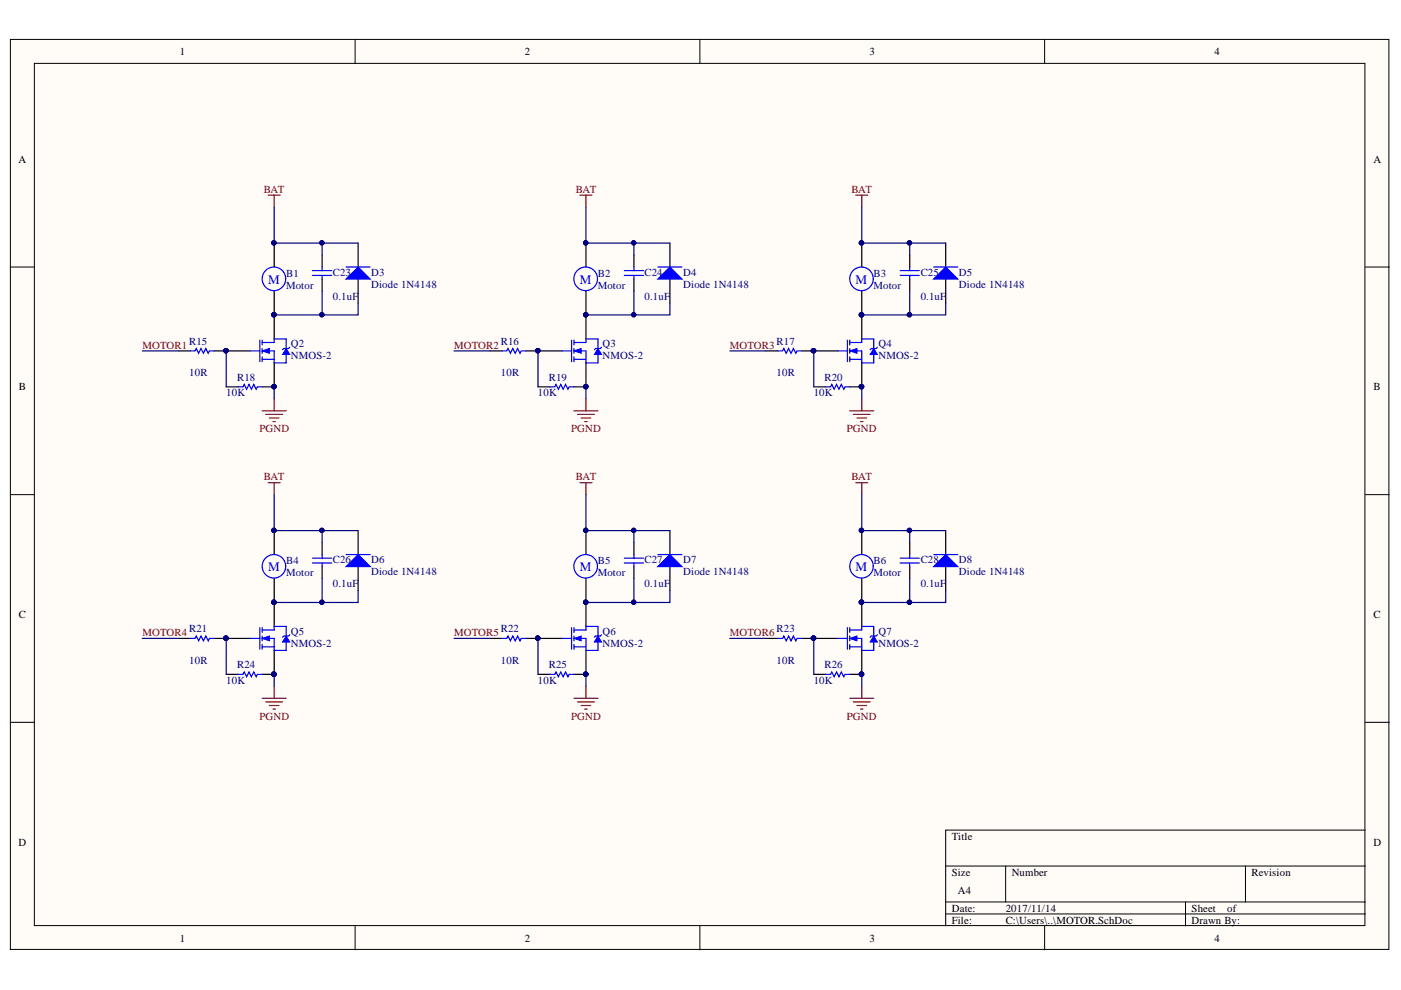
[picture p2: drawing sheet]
<svg xmlns="http://www.w3.org/2000/svg" width="297mm" height="210mm" viewBox="0 0 297 210" stroke-linecap="round" stroke-linejoin="round" font-family="sans-serif">
<defs><g id="words">
<g font-size="2.8" fill="#00f">
<text x="56.9" y="60.1">M</text>
<text x="122.9" y="60.1">M</text>
<text x="181.4" y="60.1">M</text>
<text x="56.9" y="121.1">M</text>
<text x="122.9" y="121.1">M</text>
<text x="181.4" y="121.1">M</text>
</g>
<g font-size="2.3">
<text x="38.2" y="11.7">1</text>
<text x="111.3" y="11.7">2</text>
<text x="184.4" y="11.7">3</text>
<text x="257.5" y="11.7">4</text>
<text x="3.9" y="34.5">A</text>
<text x="291.2" y="34.5">A</text>
<text x="4" y="82.8">B</text>
<text x="291.2" y="82.8">B</text>
<text x="4" y="131.1">C</text>
<text x="291.2" y="131.1">C</text>
<text x="3.9" y="179.3">D</text>
<text x="201.8" y="178.1">Title</text>
<text x="291.2" y="179.3">D</text>
<text x="201.8" y="185.7">Size</text>
<text x="214.5" y="185.7">Number</text>
<text x="265.3" y="185.7">Revision</text>
<text x="203.1" y="189.5">A4</text>
<text x="201.8" y="193.3">Date:</text>
<text x="201.8" y="195.8">File:</text>
<text x="213.2" y="193.3">2017/11/14</text>
<text x="213.2" y="195.8">C:\Users\..\MOTOR.SchDoc</text>
<text x="252.7" y="193.3">Sheet</text>
<text x="252.7" y="195.8">Drawn By:</text>
<text x="260.2" y="193.3">of</text>
<text x="38.2" y="199.6">1</text>
<text x="111.3" y="199.6">2</text>
<text x="184.4" y="199.6">3</text>
<text x="257.5" y="199.6">4</text>
</g>
<g font-size="2.3" fill="#800000">
<text x="55.9" y="40.8">BAT</text>
<text x="122.1" y="40.8">BAT</text>
<text x="180.6" y="40.8">BAT</text>
<text x="30.2" y="73.9">MOTOR1</text>
<text x="96.3" y="73.9">MOTOR2</text>
<text x="154.8" y="73.9">MOTOR3</text>
<text x="55" y="91.7">PGND</text>
<text x="121.1" y="91.7">PGND</text>
<text x="179.5" y="91.7">PGND</text>
<text x="55.9" y="101.8">BAT</text>
<text x="122.1" y="101.8">BAT</text>
<text x="180.6" y="101.8">BAT</text>
<text x="30.2" y="134.9">MOTOR4</text>
<text x="96.3" y="134.9">MOTOR5</text>
<text x="154.8" y="134.9">MOTOR6</text>
<text x="55" y="152.6">PGND</text>
<text x="121.1" y="152.6">PGND</text>
<text x="179.5" y="152.6">PGND</text>
</g>
<g font-size="2.3" fill="#000080">
<text x="60.7" y="58.7">B1</text>
<text x="70.6" y="58.4">C23</text>
<text x="78.7" y="58.4">D3</text>
<text x="126.8" y="58.7">B2</text>
<text x="136.6" y="58.4">C24</text>
<text x="144.9" y="58.4">D4</text>
<text x="185.2" y="58.7">B3</text>
<text x="195.2" y="58.4">C25</text>
<text x="203.3" y="58.4">D5</text>
<text x="60.7" y="61.2">Motor</text>
<text x="70.6" y="63.5">0.1uF</text>
<text x="78.7" y="61">Diode 1N4148</text>
<text x="126.8" y="61.2">Motor</text>
<text x="136.6" y="63.5">0.1uF</text>
<text x="144.9" y="61">Diode 1N4148</text>
<text x="185.2" y="61.2">Motor</text>
<text x="195.2" y="63.5">0.1uF</text>
<text x="203.3" y="61">Diode 1N4148</text>
<text x="40.1" y="73.1">R15</text>
<text x="61.7" y="73.6">Q2</text>
<text x="61.7" y="76.2">NMOS-2</text>
<text x="106.2" y="73.1">R16</text>
<text x="127.8" y="73.6">Q3</text>
<text x="127.8" y="76.2">NMOS-2</text>
<text x="164.7" y="73.1">R17</text>
<text x="186.2" y="73.6">Q4</text>
<text x="186.2" y="76.2">NMOS-2</text>
<text x="40.1" y="79.7">10R</text>
<text x="50.3" y="80.8">R18</text>
<text x="106.2" y="79.7">10R</text>
<text x="116.3" y="80.8">R19</text>
<text x="164.7" y="79.7">10R</text>
<text x="174.8" y="80.8">R20</text>
<text x="48" y="84">10K</text>
<text x="114.1" y="84">10K</text>
<text x="172.5" y="84">10K</text>
<text x="60.7" y="119.6">B4</text>
<text x="70.6" y="119.4">C26</text>
<text x="78.7" y="119.4">D6</text>
<text x="126.8" y="119.6">B5</text>
<text x="136.6" y="119.4">C27</text>
<text x="144.9" y="119.4">D7</text>
<text x="185.2" y="119.6">B6</text>
<text x="195.2" y="119.4">C28</text>
<text x="203.3" y="119.4">D8</text>
<text x="60.7" y="122.2">Motor</text>
<text x="70.6" y="124.5">0.1uF</text>
<text x="78.7" y="121.9">Diode 1N4148</text>
<text x="126.8" y="122.2">Motor</text>
<text x="136.6" y="124.5">0.1uF</text>
<text x="144.9" y="121.9">Diode 1N4148</text>
<text x="185.2" y="122.2">Motor</text>
<text x="195.2" y="124.5">0.1uF</text>
<text x="203.3" y="121.9">Diode 1N4148</text>
<text x="40.1" y="134.1">R21</text>
<text x="61.7" y="134.6">Q5</text>
<text x="61.7" y="137.1">NMOS-2</text>
<text x="106.2" y="134.1">R22</text>
<text x="127.8" y="134.6">Q6</text>
<text x="127.8" y="137.1">NMOS-2</text>
<text x="164.7" y="134.1">R23</text>
<text x="186.2" y="134.6">Q7</text>
<text x="186.2" y="137.1">NMOS-2</text>
<text x="40.1" y="140.7">10R</text>
<text x="50.3" y="141.7">R24</text>
<text x="106.2" y="140.7">10R</text>
<text x="116.3" y="141.7">R25</text>
<text x="164.7" y="140.7">10R</text>
<text x="174.8" y="141.7">R26</text>
<text x="48" y="145">10K</text>
<text x="114.1" y="145">10K</text>
<text x="172.5" y="145">10K</text>
</g>
</g></defs>
<g fill="#fffcf8" stroke="#000" stroke-width=".21">
<path d="M2.2 8.4h292.3v192.9h-292.3z"/>
<path d="M7.3 13.4h282.1v182.8h-282.1z"/>
</g>
<g fill="none" stroke="#000" stroke-width=".21">
<path d="M75.3 8.4v5M148.4 8.4v5M221.5 8.4v5M2.2 56.6h5.1M289.5 56.6h5.1M2.2 104.9h5.1M289.5 104.9h5.1M2.2 153.1h5.1M289.5 153.1h5.1M289.5 176h-89v20.3M75.3 196.3v5.1M148.4 196.3v5.1"/>
<path d="M200.5 183.6h89M200.5 191.2h89M200.5 193.8h89M213.2 183.6v7.6M221.5 196.3v5.1M251.4 191.2v5.1M264.1 183.6v7.6"/>
</g>
<path d="M58.1 51.5v5.1M68.3 54.1v2.5M68.3 59.2v2.5M37.8 74.4h2.5M45.4 74.4h7.6M58.1 61.7v10.2M58.1 76.9v5.1h-2.5M48 82h2.5" fill="none" stroke="#000" stroke-width=".25"/>
<g fill="#000080" stroke="#000080" stroke-width=".21">
<circle cx="58.1" cy="51.5" r=".46"/>
<circle cx="58.1" cy="66.7" r=".46"/>
<circle cx="58.1" cy="82" r=".46"/>
<circle cx="47.9" cy="74.3" r=".46"/>
</g>
<g fill="none" stroke="#00f" stroke-width=".25">
<path d="M66.3 57.4h4M66.3 58.4h4M68.3 56.6v.8M68.3 58.4v.8M40.3 74.4h1.1l.2-.5 .5 1 .5-1 .5 1 .5-1 .5 1 .3-.5h1M53 74.4h2.1M55.1 72.1v4.6M55.6 72.6h2.5M55.6 74.4h2.5v2.5M55.6 76.2h2.5M55.6 72.1v1M55.6 73.9v1"/>
<path d="M55.6 75.7v1M50.5 82h1l.3-.5 .5 1 .5-1 .5 1 .5-1 .5 1 .3-.5h1"/>
<circle cx="58.1" cy="59.1" r="2.5"/>
</g>
<path d="M56.9 41.4h2.5M58.1 41.4v2.5M55.6 87.1h5.1M56.4 87.9h3.5M57.1 88.6h2M57.9 89.4h.5M58.1 84.6v2.5" fill="none" stroke="#800000" stroke-width=".25"/>
<path d="M55.6 74.4l1.5-.5v1z" fill="#00f"/>
<path d="M55.6 74.4l1.5-.5v1z" fill="none" stroke="#00f" stroke-width=".21"/>
<path d="M58.1 72.6v-.7h2.6v2M60.7 75.2v1.7h-2.6" fill="none" stroke="#00f" stroke-width=".25"/>
<path d="M60.7 73.9l.7 1.3h-1.5z" fill="#00f"/>
<path d="M60.7 73.9l.7 1.3h-1.5z" fill="none" stroke="#00f" stroke-width=".21"/>
<path d="M61.4 73.6l-.2 .3h-1l-.3 .2" fill="none" stroke="#00f" stroke-width=".25"/>
<g fill="#000080" stroke="#000080" stroke-width=".21">
<circle cx="58.1" cy="66.7" r=".46"/>
<circle cx="47.9" cy="74.3" r=".46"/>
<circle cx="58.1" cy="82" r=".46"/>
</g>
<path d="M75.9 51.5v5.1M75.9 59.2v5" fill="none" stroke="#000" stroke-width=".25"/>
<path d="M73.4 59.2l2.5-2.6 2.6 2.6z" fill="#00f"/>
<g fill="none" stroke="#00f" stroke-width=".25">
<path d="M73.4 59.2l2.5-2.6 2.6 2.6zM73.4 56.6h5.1M132.4 57.4h4M132.4 58.4h4M134.4 56.6v.8M134.4 58.4v.8M106.4 74.4h1.1l.2-.5 .5 1 .5-1 .5 1 .5-1 .6 1 .2-.5h1M119.1 74.4h2.1M121.2 72.1v4.6M121.7 72.6h2.5M121.7 74.4h2.5v2.5M121.7 76.2h2.5"/>
<path d="M121.7 72.1v1M121.7 73.9v1M121.7 75.7v1M116.6 82h1l.3-.5 .5 1 .5-1 .5 1 .5-1 .5 1 .3-.5h1"/>
<circle cx="124.2" cy="59.1" r="2.5"/>
</g>
<path d="M124.2 51.5v5.1M134.4 54.1v2.5M134.4 59.2v2.5M103.9 74.4h2.5M111.5 74.4h7.6M124.2 61.7v10.2M124.2 76.9v5.1h-2.5M114.1 82h2.5" fill="none" stroke="#000" stroke-width=".25"/>
<g fill="#000080" stroke="#000080" stroke-width=".21">
<circle cx="124.2" cy="51.5" r=".46"/>
<circle cx="124.2" cy="66.7" r=".46"/>
<circle cx="124.2" cy="82" r=".46"/>
<circle cx="114" cy="74.3" r=".46"/>
</g>
<path d="M123 41.4h2.5M124.2 41.4v2.5M121.7 87.1h5.1M122.5 87.9h3.5M123.2 88.6h2.1M124 89.4h.5M124.2 84.6v2.5" fill="none" stroke="#800000" stroke-width=".25"/>
<path d="M121.7 74.4l1.5-.5v1z" fill="#00f"/>
<path d="M121.7 74.4l1.5-.5v1z" fill="none" stroke="#00f" stroke-width=".21"/>
<path d="M124.2 72.6v-.7h2.6v2M126.8 75.2v1.7h-2.6" fill="none" stroke="#00f" stroke-width=".25"/>
<path d="M126.8 73.9l.7 1.3h-1.5z" fill="#00f"/>
<path d="M126.8 73.9l.7 1.3h-1.5z" fill="none" stroke="#00f" stroke-width=".21"/>
<path d="M127.5 73.6l-.2 .3h-1l-.3 .2" fill="none" stroke="#00f" stroke-width=".25"/>
<g fill="#000080" stroke="#000080" stroke-width=".21">
<circle cx="124.2" cy="66.7" r=".46"/>
<circle cx="114" cy="74.3" r=".46"/>
<circle cx="124.2" cy="82" r=".46"/>
</g>
<path d="M142 51.5v5.1M142 59.2v5" fill="none" stroke="#000" stroke-width=".25"/>
<path d="M139.5 59.2l2.5-2.6 2.6 2.6z" fill="#00f"/>
<g fill="none" stroke="#00f" stroke-width=".25">
<path d="M139.5 59.2l2.5-2.6 2.6 2.6zM139.5 56.6h5.1M190.8 57.4h4.1M190.8 58.4h4.1M192.9 56.6v.8M192.9 58.4v.8M164.9 74.4h1l.3-.5 .5 1 .5-1 .5 1 .5-1 .5 1 .3-.5h1M177.6 74.4h2.1M179.7 72.1v4.6M180.2 72.6h2.5M180.2 74.4h2.5v2.5M180.2 76.2h2.5"/>
<path d="M180.2 72.1v1M180.2 73.9v1M180.2 75.7v1M175.1 82h1l.3-.5 .5 1 .5-1 .5 1 .5-1 .5 1 .2-.5h1.1"/>
<circle cx="182.7" cy="59.1" r="2.5"/>
</g>
<path d="M182.7 51.5v5.1M192.9 54.1v2.5M192.9 59.2v2.5M162.4 74.4h2.5M170 74.4h7.6M182.7 61.7v10.2M182.7 76.9v5.1h-2.5M172.5 82h2.6" fill="none" stroke="#000" stroke-width=".25"/>
<g fill="#000080" stroke="#000080" stroke-width=".21">
<circle cx="182.7" cy="51.5" r=".46"/>
<circle cx="182.7" cy="66.7" r=".46"/>
<circle cx="182.7" cy="82" r=".46"/>
<circle cx="172.5" cy="74.3" r=".46"/>
</g>
<path d="M181.4 41.4h2.6M182.7 41.4v2.5M180.2 87.1h5.1M180.9 87.9h3.6M181.7 88.6h2M182.5 89.4h.5M182.7 84.6v2.5" fill="none" stroke="#800000" stroke-width=".25"/>
<path d="M180.2 74.4l1.5-.5v1z" fill="#00f"/>
<path d="M180.2 74.4l1.5-.5v1z" fill="none" stroke="#00f" stroke-width=".21"/>
<path d="M182.7 72.6v-.7h2.6v2M185.3 75.2v1.7h-2.6" fill="none" stroke="#00f" stroke-width=".25"/>
<path d="M185.3 73.9l.7 1.3h-1.5z" fill="#00f"/>
<path d="M185.3 73.9l.7 1.3h-1.5z" fill="none" stroke="#00f" stroke-width=".21"/>
<path d="M186 73.6l-.2 .3h-1.1l-.2 .2" fill="none" stroke="#00f" stroke-width=".25"/>
<g fill="#000080" stroke="#000080" stroke-width=".21">
<circle cx="182.7" cy="66.7" r=".46"/>
<circle cx="172.5" cy="74.3" r=".46"/>
<circle cx="182.7" cy="82" r=".46"/>
</g>
<path d="M200.5 51.5v5.1M200.5 59.2v5" fill="none" stroke="#000" stroke-width=".25"/>
<path d="M198 59.2l2.5-2.6 2.5 2.6z" fill="#00f"/>
<g fill="none" stroke="#00f" stroke-width=".25">
<path d="M198 59.2l2.5-2.6 2.5 2.6zM198 56.6h5M66.3 118.3h4M66.3 119.4h4M68.3 117.6v.7M68.3 119.4v.7M40.3 135.4h1.1l.2-.5 .5 1 .5-1 .5 1 .5-1 .5 1 .3-.5h1M53 135.4h2.1M55.1 133.1v4.5M55.6 133.6h2.5M55.6 135.4h2.5v2.5M55.6 137.1h2.5"/>
<path d="M55.6 133.1v1M55.6 134.9v1M55.6 136.6v1M50.5 143h1l.3-.5 .5 1 .5-1 .5 1 .5-1 .5 1 .3-.5h1"/>
<circle cx="58.1" cy="120.1" r="2.49"/>
</g>
<path d="M58.1 112.5v5.1M68.3 115v2.6M37.8 135.4h2.5M45.4 135.4h7.6M58.1 122.7v10.1M58.1 137.9v5.1h-2.5M68.3 120.1v2.6M48 143h2.5" fill="none" stroke="#000" stroke-width=".25"/>
<g fill="#000080" stroke="#000080" stroke-width=".21">
<circle cx="58.1" cy="112.4" r=".46"/>
<circle cx="58.1" cy="127.7" r=".46"/>
<circle cx="58.1" cy="142.9" r=".47"/>
<circle cx="47.9" cy="135.3" r=".46"/>
</g>
<path d="M56.9 102.3h2.5M58.1 102.3v2.6M55.6 148.1h5.1M56.4 148.8h3.5M57.1 149.6h2M57.9 150.3h.5M58.1 145.5v2.6" fill="none" stroke="#800000" stroke-width=".25"/>
<path d="M55.6 135.4l1.5-.5v1z" fill="#00f"/>
<path d="M55.6 135.4l1.5-.5v1z" fill="none" stroke="#00f" stroke-width=".21"/>
<path d="M58.1 133.6v-.8h2.6v2.1M60.7 136.1v1.8h-2.6" fill="none" stroke="#00f" stroke-width=".25"/>
<path d="M60.7 134.9l.7 1.2h-1.5z" fill="#00f"/>
<path d="M60.7 134.9l.7 1.2h-1.5z" fill="none" stroke="#00f" stroke-width=".21"/>
<path d="M61.4 134.6l-.2 .3h-1l-.3 .2" fill="none" stroke="#00f" stroke-width=".25"/>
<g fill="#000080" stroke="#000080" stroke-width=".21">
<circle cx="58.1" cy="127.7" r=".46"/>
<circle cx="47.9" cy="135.3" r=".46"/>
<circle cx="58.1" cy="142.9" r=".47"/>
</g>
<path d="M75.9 112.5v5.1M75.9 120.1v5.1" fill="none" stroke="#000" stroke-width=".25"/>
<path d="M73.4 120.1l2.5-2.5 2.6 2.5z" fill="#00f"/>
<g fill="none" stroke="#00f" stroke-width=".25">
<path d="M73.4 117.6h5.1M132.4 118.3h4M132.4 119.4h4M134.4 117.6v.7M134.4 119.4v.7M73.4 120.1l2.5-2.5 2.6 2.5zM106.4 135.4h1.1l.2-.5 .5 1 .5-1 .5 1 .5-1 .6 1 .2-.5h1M119.1 135.4h2.1M121.2 133.1v4.5M121.7 133.6h2.5M121.7 135.4h2.5v2.5M121.7 137.1h2.5"/>
<path d="M121.7 133.1v1M121.7 134.9v1M121.7 136.6v1M116.6 143h1l.3-.5 .5 1 .5-1 .5 1 .5-1 .5 1 .3-.5h1"/>
<circle cx="124.2" cy="120.1" r="2.5"/>
</g>
<path d="M124.2 112.5v5.1M134.4 115v2.6M103.9 135.4h2.5M111.5 135.4h7.6M124.2 122.7v10.1M124.2 137.9v5.1h-2.5M134.4 120.1v2.6M114.1 143h2.5" fill="none" stroke="#000" stroke-width=".25"/>
<g fill="#000080" stroke="#000080" stroke-width=".21">
<circle cx="124.2" cy="112.4" r=".46"/>
<circle cx="124.2" cy="127.7" r=".46"/>
<circle cx="124.2" cy="142.9" r=".46"/>
<circle cx="114" cy="135.3" r=".46"/>
</g>
<path d="M123 102.3h2.5M124.2 102.3v2.6M121.7 148.1h5.1M122.5 148.8h3.5M123.2 149.6h2.1M124 150.3h.5M124.2 145.5v2.6" fill="none" stroke="#800000" stroke-width=".25"/>
<path d="M121.7 135.4l1.5-.5v1z" fill="#00f"/>
<path d="M121.7 135.4l1.5-.5v1z" fill="none" stroke="#00f" stroke-width=".21"/>
<path d="M124.2 133.6v-.8h2.6v2.1M126.8 136.1v1.8h-2.6" fill="none" stroke="#00f" stroke-width=".25"/>
<path d="M126.8 134.9l.7 1.2h-1.5z" fill="#00f"/>
<path d="M126.8 134.9l.7 1.2h-1.5z" fill="none" stroke="#00f" stroke-width=".21"/>
<path d="M127.5 134.6l-.2 .3h-1l-.3 .2" fill="none" stroke="#00f" stroke-width=".25"/>
<g fill="#000080" stroke="#000080" stroke-width=".21">
<circle cx="124.2" cy="127.7" r=".46"/>
<circle cx="114" cy="135.3" r=".46"/>
<circle cx="124.2" cy="142.9" r=".46"/>
</g>
<path d="M142 112.5v5.1M142 120.1v5.1" fill="none" stroke="#000" stroke-width=".25"/>
<path d="M139.5 120.1l2.5-2.5 2.6 2.5z" fill="#00f"/>
<g fill="none" stroke="#00f" stroke-width=".25">
<path d="M139.5 117.6h5.1M190.8 118.3h4.1M190.8 119.4h4.1M192.9 117.6v.7M192.9 119.4v.7M139.5 120.1l2.5-2.5 2.6 2.5zM164.9 135.4h1l.3-.5 .5 1 .5-1 .5 1 .5-1 .5 1 .3-.5h1M177.6 135.4h2.1M179.7 133.1v4.5M180.2 133.6h2.5M180.2 135.4h2.5v2.5M180.2 137.1h2.5"/>
<path d="M180.2 133.1v1M180.2 134.9v1M180.2 136.6v1M175.1 143h1l.3-.5 .5 1 .5-1 .5 1 .5-1 .5 1 .2-.5h1.1"/>
<circle cx="182.7" cy="120.1" r="2.49"/>
</g>
<path d="M182.7 112.5v5.1M192.9 115v2.6M162.4 135.4h2.5M170 135.4h7.6M182.7 122.7v10.1M182.7 137.9v5.1h-2.5M192.9 120.1v2.6M172.5 143h2.6" fill="none" stroke="#000" stroke-width=".25"/>
<g fill="#000080" stroke="#000080" stroke-width=".21">
<circle cx="182.7" cy="112.4" r=".46"/>
<circle cx="182.7" cy="127.7" r=".46"/>
<circle cx="182.6" cy="142.9" r=".47"/>
<circle cx="172.5" cy="135.3" r=".46"/>
</g>
<path d="M181.4 102.3h2.6M182.7 102.3v2.6M180.2 148.1h5.1M180.9 148.8h3.6M181.7 149.6h2M182.5 150.3h.5M182.7 145.5v2.6" fill="none" stroke="#800000" stroke-width=".25"/>
<path d="M180.2 135.4l1.5-.5v1z" fill="#00f"/>
<path d="M180.2 135.4l1.5-.5v1z" fill="none" stroke="#00f" stroke-width=".21"/>
<path d="M182.7 133.6v-.8h2.6v2.1M185.3 136.1v1.8h-2.6" fill="none" stroke="#00f" stroke-width=".25"/>
<path d="M185.3 134.9l.7 1.2h-1.5z" fill="#00f"/>
<path d="M185.3 134.9l.7 1.2h-1.5z" fill="none" stroke="#00f" stroke-width=".21"/>
<path d="M186 134.6l-.2 .3h-1.1l-.2 .2" fill="none" stroke="#00f" stroke-width=".25"/>
<g fill="#000080" stroke="#000080" stroke-width=".21">
<circle cx="182.7" cy="127.7" r=".46"/>
<circle cx="172.5" cy="135.3" r=".46"/>
<circle cx="182.6" cy="142.9" r=".47"/>
</g>
<path d="M200.5 112.5v5.1M200.5 120.1v5.1" fill="none" stroke="#000" stroke-width=".25"/>
<path d="M198 120.1l2.5-2.5 2.5 2.5z" fill="#00f"/>
<path d="M198 117.6h5M198 120.1l2.5-2.5 2.5 2.5z" fill="none" stroke="#00f" stroke-width=".25"/>
<g fill="none" stroke="#000080" stroke-width=".25">
<path d="M58.1 43.9v7.6h10.2v2.6M68.3 51.5h7.6M124.2 43.9v7.6h10.2v2.6M134.4 51.5h7.6M182.7 43.9v7.6h10.2v2.6M192.9 51.5h7.6M30.2 74.4h7.6M48 74.4v7.6M68.3 61.7v5.1h-10.2M75.9 64.2v2.6h-7.6M96.3 74.4h7.6M114.1 74.4v7.6"/>
<path d="M134.4 61.7v5.1h-10.2M142 64.2v2.6h-7.6M154.7 74.4h7.7M172.5 74.4v7.6M192.9 61.7v5.1h-10.2M200.5 64.2v2.6h-7.6M58.1 82v2.6M124.2 82v2.6M182.7 82v2.6M58.1 104.9v7.6h10.2v2.5M68.3 112.5h7.6M124.2 104.9v7.6h10.2v2.5"/>
<path d="M134.4 112.5h7.6M182.7 104.9v7.6h10.2v2.5M192.9 112.5h7.6M30.2 135.4h7.6M48 135.4v7.6M68.3 122.7v5h-10.2M75.9 125.2v2.5h-7.6M96.3 135.4h7.6M114.1 135.4v7.6M134.4 122.7v5h-10.2M142 125.2v2.5h-7.6M154.7 135.4h7.7"/>
<path d="M172.5 135.4v7.6M192.9 122.7v5h-10.2M200.5 125.2v2.5h-7.6M58.1 143v2.5M124.2 143v2.5M182.7 143v2.5"/>
</g>
<g fill="#000080" stroke="#000080" stroke-width=".21">
<circle cx="58.1" cy="82" r=".46"/>
<circle cx="47.9" cy="74.3" r=".46"/>
<circle cx="58.1" cy="51.5" r=".46"/>
<circle cx="68.2" cy="51.5" r=".46"/>
<circle cx="68.2" cy="66.7" r=".46"/>
<circle cx="58.1" cy="66.7" r=".46"/>
<circle cx="124.2" cy="82" r=".46"/>
<circle cx="114" cy="74.3" r=".46"/>
<circle cx="124.2" cy="51.5" r=".46"/>
<circle cx="134.4" cy="51.5" r=".46"/>
<circle cx="134.4" cy="66.7" r=".46"/>
<circle cx="124.2" cy="66.7" r=".46"/>
<circle cx="182.7" cy="82" r=".46"/>
<circle cx="172.5" cy="74.3" r=".46"/>
<circle cx="182.7" cy="51.5" r=".46"/>
<circle cx="192.8" cy="51.5" r=".46"/>
<circle cx="192.8" cy="66.7" r=".46"/>
<circle cx="182.7" cy="66.7" r=".46"/>
<circle cx="58.1" cy="142.9" r=".47"/>
<circle cx="47.9" cy="135.3" r=".46"/>
<circle cx="58.1" cy="112.4" r=".46"/>
<circle cx="68.2" cy="112.4" r=".46"/>
<circle cx="68.2" cy="127.7" r=".46"/>
<circle cx="58.1" cy="127.7" r=".46"/>
<circle cx="124.2" cy="142.9" r=".46"/>
<circle cx="114" cy="135.3" r=".46"/>
<circle cx="124.2" cy="112.4" r=".46"/>
<circle cx="134.4" cy="112.4" r=".46"/>
<circle cx="134.4" cy="127.7" r=".46"/>
<circle cx="124.2" cy="127.7" r=".46"/>
<circle cx="182.6" cy="142.9" r=".47"/>
<circle cx="172.5" cy="135.3" r=".46"/>
<circle cx="182.7" cy="112.4" r=".46"/>
<circle cx="192.8" cy="112.4" r=".46"/>
<circle cx="192.8" cy="127.7" r=".46"/>
<circle cx="182.7" cy="127.7" r=".46"/>
</g>
<use href="#words"/>
</svg>
